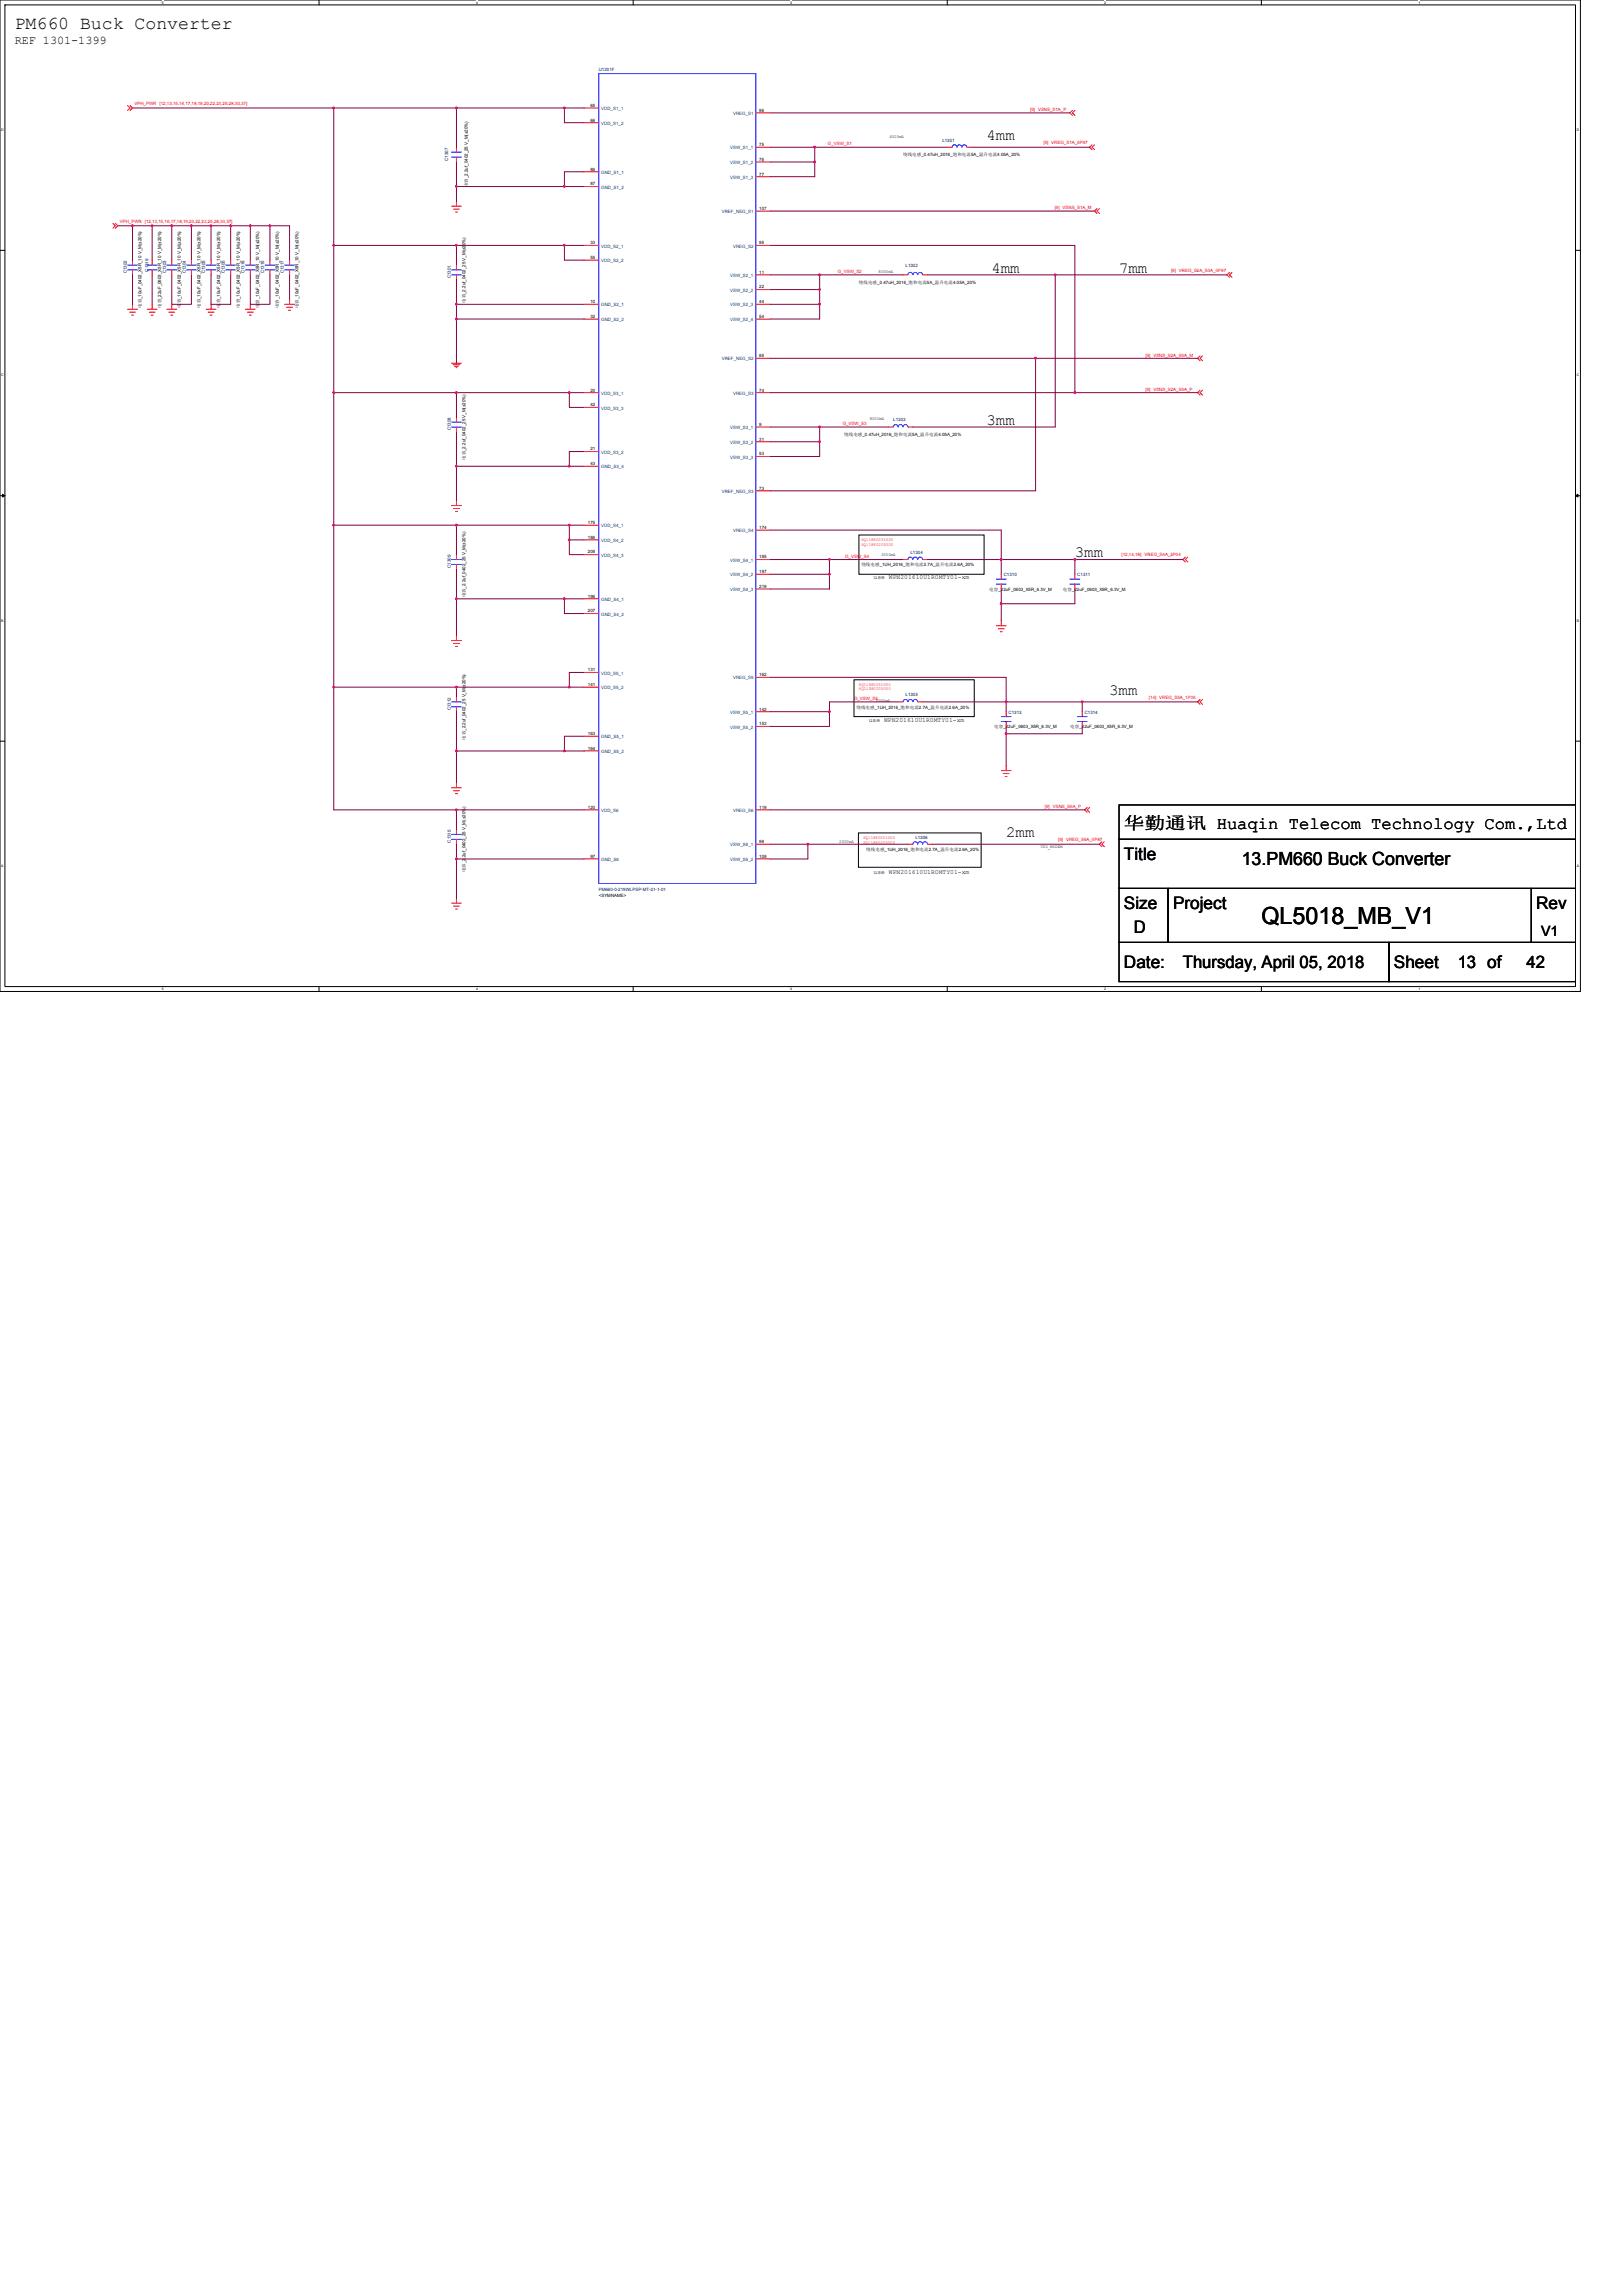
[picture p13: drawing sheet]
<svg xmlns="http://www.w3.org/2000/svg" width="210mm" height="297mm" viewBox="0 0 210 297" stroke-linecap="round" stroke-linejoin="round" font-family="sans-serif">
<defs><g id="words">
<text font-size="3" x="163.2" y="119.6">QL5018_MB_V1</text>
<g font-size="2.3">
<text x="1.9" y="3.8">PM660 Buck Converter</text>
<text x="160.7" y="112">13.PM660 Buck Converter</text>
</g>
<g font-size="2.2">
<text x="145.4" y="107.2">华勤通讯 Huaqin Telecom Technology Com.,Ltd</text>
<text x="145.4" y="111.2">Title</text>
<text x="145.4" y="117.6">Size</text>
<text x="151.8" y="117.6">Project</text>
<text x="198.8" y="117.6">Rev</text>
<text x="145.4" y="125.2">Date:</text>
<text x="146.7" y="120.7">D</text>
<text x="153" y="125.2">Thursday, April 05, 2018</text>
<text x="180.3" y="125.2">Sheet</text>
<text x="188.6" y="125.2">13 of</text>
<text x="197.5" y="125.2">42</text>
</g>
<g font-size="2">
<text x="127.6" y="18.1">4mm</text>
<text x="128.3" y="35.3">4mm</text>
<text x="144.8" y="35.3">7mm</text>
<text x="127.6" y="55">3mm</text>
<text x="139.1" y="72.1">3mm</text>
<text x="143.5" y="89.9">3mm</text>
<text x="130.2" y="108.3">2mm</text>
</g>
<text font-size="1.8" x="199.4" y="121">V1</text>
<text font-size="1.5" x="1.9" y="5.7">REF 1301-1399</text>
<g font-size=".8">
<text x="113" y="75">use WPN201610U1R0MTY01-xm</text>
<text x="112.4" y="93.4">use WPN201610U1R0MTY01-xm</text>
<text x="113" y="113.1">use WPN201610U1R0MTY01-xm</text>
</g>
<g font-size=".6" fill="#000080">
<text x="77.5" y="9.1">U1201F</text>
<text x="58" y="20.8" transform="rotate(-90 58 20.8)">C1307</text>
<text x="121.9" y="18.3">L1301</text>
<text x="16.4" y="35.3" transform="rotate(-90 16.4 35.3)">C1302</text>
<text x="19.2" y="35.2" transform="rotate(-90 19.2 35.2)">C1319</text>
<text x="21.5" y="35.3" transform="rotate(-90 21.5 35.3)">C1303</text>
<text x="24" y="35.3" transform="rotate(-90 24 35.3)">C1304</text>
<text x="26.6" y="35.3" transform="rotate(-90 26.6 35.3)">C1305</text>
<text x="29.1" y="35.3" transform="rotate(-90 29.1 35.3)">C1306</text>
<text x="31.6" y="35.4" transform="rotate(-90 31.6 35.4)">C1318</text>
<text x="34.2" y="35.4" transform="rotate(-90 34.2 35.4)">C1316</text>
<text x="36.7" y="35.4" transform="rotate(-90 36.7 35.4)">C1317</text>
<text x="117.2" y="34.5">L1302</text>
<text x="58.3" y="36" transform="rotate(-90 58.3 36)">C1301</text>
<text x="58.3" y="55.7" transform="rotate(-90 58.3 55.7)">C1308</text>
<text x="115.6" y="54.5">L1303</text>
<text x="117.8" y="71.7">L1304</text>
<text x="58.3" y="73.5" transform="rotate(-90 58.3 73.5)">C1309</text>
<text x="129.9" y="74.5">C1310</text>
<text x="139.4" y="74.5">C1311</text>
<text x="58.3" y="91.9" transform="rotate(-90 58.3 91.9)">C1312</text>
<text x="117.2" y="90.1">L1305</text>
<text x="130.5" y="92.3">C1313</text>
<text x="140.3" y="92.3">C1314</text>
<text x="58.3" y="109" transform="rotate(-90 58.3 109)">C1315</text>
<text x="118.4" y="108.5">L1306</text>
<text x="77.5" y="115.2">PM660-0-219WLPSP-MT-01-1-01</text>
</g>
<g font-size=".6" fill="#f00">
<text x="17.4" y="13.6">VPH_PWR [12,13,15,16,17,18,19,20,22,23,25,28,30,37]</text>
<text x="133.3" y="14.4">[9] VSNS_S1A_P</text>
<text x="107.1" y="18.8">G_VSW_S1</text>
<text x="135" y="18.6">[9] VREG_S1A_0P87</text>
<text x="15.5" y="28.9">VPH_PWR [12,13,15,16,17,18,19,20,22,23,25,28,30,37]</text>
<text x="136.5" y="27.1">[9] VSNS_S1A_M</text>
<text x="108.4" y="35.3">G_VSW_S2</text>
<text x="151.5" y="35.2">[9] VREG_S2A_S3A_0P87</text>
<text x="148.2" y="46.1">[9] VSNS_S2A_S3A_M</text>
<text x="148.2" y="50.6">[9] VSNS_S2A_S3A_P</text>
<text x="109" y="55">G_VSW_S3</text>
<text x="111.4" y="70">HQ11880051000</text>
<text x="111.4" y="70.6">HQ11880205000</text>
<text x="145.1" y="72">[12,14,18]</text>
<text x="148.1" y="72">VREG_S4A_2P04</text>
<text x="109.3" y="72.2">G_VSW_S4</text>
<text x="111.1" y="88.8">HQ11880051000</text>
<text x="111.1" y="89.3">HQ11880205000</text>
<text x="110.5" y="90.6">G_VSW_S5</text>
<text x="148.7" y="90.4">[14] VREG_S5A_1P35</text>
<text x="135.2" y="104.6">[9] VSNS_S6A_P</text>
<text x="111.7" y="108.6">HQ11880051000</text>
<text x="111.7" y="109.1">HQ11880205000</text>
<text x="136.9" y="108.8">[9] VREG_S6A_0P87</text>
</g>
<g font-size=".6">
<text x="76.4" y="13.8">65</text>
<text x="76.4" y="15.7">66</text>
<text x="98.2" y="14.5">96</text>
<text x="115.1" y="17.8">4000mA</text>
<text x="76.4" y="22.1">86</text>
<text x="76.4" y="24">87</text>
<text x="98.2" y="18.9">75</text>
<text x="98.2" y="20.8">76</text>
<text x="98.2" y="22.7">77</text>
<text x="116.8" y="20.2">绕线电感_0.47uH_2016_饱和电流5A_温升电流4.05A_20%</text>
<text x="60.5" y="24.2" transform="rotate(-90 60.5 24.2)">电容_2.2uf_0402_25 V_M(±20%)</text>
<text x="98.2" y="27.2">107</text>
<text x="76.4" y="31.6">33</text>
<text x="76.4" y="33.5">55</text>
<text x="98.2" y="31.6">95</text>
<text x="98.2" y="35.4">11</text>
<text x="113.7" y="35.3">8000mA</text>
<text x="18.3" y="39.8" transform="rotate(-90 18.3 39.8)">电容_10uF_0402_X5R_10 V_M(±20%)</text>
<text x="20.8" y="39.8" transform="rotate(-90 20.8 39.8)">电容_22uF_0603_X5R_10 V_M(±20%)</text>
<text x="23.4" y="39.8" transform="rotate(-90 23.4 39.8)">电容_10uF_0402_X5R_10 V_M(±20%)</text>
<text x="25.9" y="39.8" transform="rotate(-90 25.9 39.8)">电容_10uF_0402_X5R_10 V_M(±20%)</text>
<text x="28.5" y="39.8" transform="rotate(-90 28.5 39.8)">电容_10uF_0402_X5R_10 V_M(±20%)</text>
<text x="31" y="39.8" transform="rotate(-90 31 39.8)">电容_10uF_0402_X5R_10 V_M(±20%)</text>
<text x="33.5" y="39.9" transform="rotate(-90 33.5 39.9)">电容_10uF_0402_X5R_10 V_M(±20%)</text>
<text x="36.1" y="39.9" transform="rotate(-90 36.1 39.9)">电容_10uF_0402_X5R_10 V_M(±20%)</text>
<text x="38.6" y="39.9" transform="rotate(-90 38.6 39.9)">电容_10uF_0402_X5R_10 V_M(±20%)</text>
<text x="60.2" y="39.2" transform="rotate(-90 60.2 39.2)">电容_2.2uf_0402_25 V_M(±20%)</text>
<text x="76.4" y="39.2">10</text>
<text x="76.4" y="41.1">32</text>
<text x="98.2" y="37.3">22</text>
<text x="98.2" y="39.2">44</text>
<text x="98.2" y="41.1">54</text>
<text x="111.1" y="36.7">绕线电感_0.47uH_2016_饱和电流5A_温升电流4.05A_20%</text>
<text x="98.2" y="46.2">85</text>
<text x="76.4" y="50.7">20</text>
<text x="76.4" y="52.6">42</text>
<text x="98.2" y="50.7">74</text>
<text x="60.2" y="59.5" transform="rotate(-90 60.2 59.5)">电容_2.2uf_0402_25 V_M(±20%)</text>
<text x="76.4" y="58.3">21</text>
<text x="98.2" y="55.1">9</text>
<text x="98.2" y="57">31</text>
<text x="98.2" y="58.9">53</text>
<text x="109.2" y="56.4">绕线电感_0.47uH_2016_饱和电流5A_温升电流4.05A_20%</text>
<text x="112.5" y="54.4">8000mA</text>
<text x="76.4" y="60.2">43</text>
<text x="98.2" y="63.4">73</text>
<text x="76.1" y="67.8">175</text>
<text x="76.1" y="69.7">186</text>
<text x="76.1" y="71.6">208</text>
<text x="98.2" y="68.4">174</text>
<text x="114" y="71.9">3000mA</text>
<text x="60.2" y="77.3" transform="rotate(-90 60.2 77.3)">电容_2.2uf_0402_25 V_M(±20%)</text>
<text x="76.1" y="77.3">196</text>
<text x="98.2" y="72.2">185</text>
<text x="98.2" y="74.1">197</text>
<text x="98.2" y="76.1">219</text>
<text x="111.4" y="73.3">绕线电感_1UH_2016_饱和电流2.7A_温升电流2.6A_20%</text>
<text x="128" y="76.4">电容_22uF_0603_X5R_6.3V_M</text>
<text x="137.5" y="76.4">电容_22uF_0603_X5R_6.3V_M</text>
<text x="76.1" y="79.2">207</text>
<text x="76.1" y="86.8">131</text>
<text x="76.1" y="88.8">141</text>
<text x="98.2" y="87.5">162</text>
<text x="60.2" y="95.7" transform="rotate(-90 60.2 95.7)">电容_2.2uf_0402_25 V_M(±20%)</text>
<text x="76.1" y="95.1">163</text>
<text x="98.2" y="91.9">142</text>
<text x="98.2" y="93.8">153</text>
<text x="110.8" y="91.7">绕线电感_1UH_2016_饱和电流2.7A_温升电流2.6A_20%</text>
<text x="113.3" y="90.8">3000mA</text>
<text x="128.6" y="94.2">电容_22uF_0603_X5R_6.3V_M</text>
<text x="138.5" y="94.2">电容_22uF_0603_X5R_6.3V_M</text>
<text x="76.1" y="97">164</text>
<text x="76.1" y="104.6">120</text>
<text x="98.2" y="104.6">119</text>
<text x="60.2" y="112.8" transform="rotate(-90 60.2 112.8)">电容_2.2uf_0402_25 V_M(±20%)</text>
<text x="76.4" y="111">97</text>
<text x="98.2" y="109.1">98</text>
<text x="98.2" y="111">109</text>
<text x="108.6" y="109.1">2000mA</text>
<text x="112.1" y="110.1">绕线电感_1UH_2016_饱和电流2.7A_温升电流2.6A_20%</text>
<text x="134.6" y="109.7">VDD_MODEM</text>
<text x="77.5" y="116.1">&lt;SYMNAME&gt;</text>
</g>
<g font-size=".6" fill="#004080">
<text x="77.8" y="14.2">VDD_S1_1</text>
<text x="77.8" y="16.2">VDD_S1_2</text>
<text x="94.8" y="14.9">VREG_S1</text>
<text x="77.8" y="22.5">GND_S1_1</text>
<text x="94.5" y="19.3">VSW_S1_1</text>
<text x="94.5" y="21.2">VSW_S1_2</text>
<text x="94.5" y="23.1">VSW_S1_3</text>
<text x="77.8" y="24.4">GND_S1_2</text>
<text x="93.4" y="27.6">VREF_NEG_S1</text>
<text x="77.8" y="32">VDD_S2_1</text>
<text x="77.8" y="33.9">VDD_S2_2</text>
<text x="94.5" y="35.8">VSW_S2_1</text>
<text x="94.8" y="32">VREG_S2</text>
<text x="77.8" y="39.6">GND_S2_1</text>
<text x="77.8" y="41.6">GND_S2_2</text>
<text x="94.5" y="37.7">VSW_S2_2</text>
<text x="94.5" y="39.6">VSW_S2_3</text>
<text x="94.5" y="41.6">VSW_S2_4</text>
<text x="93.4" y="46.6">VREF_NEG_S2</text>
<text x="77.8" y="51.1">VDD_S3_1</text>
<text x="77.8" y="53">VDD_S3_3</text>
<text x="94.8" y="51.1">VREG_S3</text>
<text x="77.8" y="58.7">VDD_S3_2</text>
<text x="94.5" y="55.5">VSW_S3_1</text>
<text x="94.5" y="57.4">VSW_S3_2</text>
<text x="94.5" y="59.3">VSW_S3_3</text>
<text x="77.8" y="60.6">GND_S3_4</text>
<text x="93.4" y="63.8">VREF_NEG_S3</text>
<text x="77.8" y="68.2">VDD_S4_1</text>
<text x="77.8" y="70.1">VDD_S4_2</text>
<text x="94.8" y="68.9">VREG_S4</text>
<text x="77.8" y="72">VDD_S4_3</text>
<text x="77.8" y="77.7">GND_S4_1</text>
<text x="94.5" y="72.7">VSW_S4_1</text>
<text x="94.5" y="74.6">VSW_S4_2</text>
<text x="94.5" y="76.5">VSW_S4_3</text>
<text x="77.8" y="79.7">GND_S4_2</text>
<text x="77.8" y="87.3">VDD_S5_1</text>
<text x="77.8" y="89.2">VDD_S5_2</text>
<text x="94.8" y="87.9">VREG_S5</text>
<text x="77.8" y="95.5">GND_S5_1</text>
<text x="94.5" y="92.4">VSW_S5_1</text>
<text x="94.5" y="94.3">VSW_S5_2</text>
<text x="77.8" y="97.4">GND_S5_2</text>
<text x="77.8" y="105.1">VDD_S6</text>
<text x="94.8" y="105.1">VREG_S6</text>
<text x="77.8" y="111.4">GND_S6</text>
<text x="94.5" y="109.5">VSW_S6_1</text>
<text x="94.5" y="111.4">VSW_S6_2</text>
</g>
<g font-size=".5">
<text x="21" y=".5">5</text>
<text x="61.6" y=".5">4</text>
<text x="102.2" y=".5">3</text>
<text x="142.9" y=".5">2</text>
<text x="183.5" y=".5">1</text>
<text x=".2" y="16.9">D</text>
<text x="204" y="16.9">D</text>
<text x=".2" y="48.7">C</text>
<text x="204" y="48.7">C</text>
<text x=".2" y="80.4">B</text>
<text x="204" y="80.4">B</text>
<text x=".2" y="112.2">A</text>
<text x="204" y="112.2">A</text>
<text x="21" y="128.1">5</text>
<text x="61.6" y="128.1">4</text>
<text x="102.2" y="128.1">3</text>
<text x="142.9" y="128.1">2</text>
<text x="183.5" y="128.1">1</text>
</g>
</g></defs>
<path d="M0 0h204.5v128.3h-204.5zM.6 .6h203.2v127h-203.2z" fill="none" stroke="#000" stroke-width=".13"/>
<g fill="#fff">
<path d="M21 .1h.2v.5h-.2z"/>
<path d="M21 127.7h.2v.5h-.2z"/>
</g>
<path d="M41.3 0v.6M41.3 127.6v.7" fill="none" stroke="#000" stroke-width=".13"/>
<g fill="#fff">
<path d="M61.6 .1h.2v.5h-.2z"/>
<path d="M61.6 127.7h.2v.5h-.2z"/>
</g>
<path d="M81.9 0v.6M81.9 127.6v.7" fill="none" stroke="#000" stroke-width=".13"/>
<g fill="#fff">
<path d="M102.2 .1h.3v.5h-.3z"/>
<path d="M102.2 127.7h.3v.5h-.3z"/>
</g>
<path d="M122.6 0v.6M122.6 127.6v.7" fill="none" stroke="#000" stroke-width=".13"/>
<g fill="#fff">
<path d="M142.9 .1h.2v.5h-.2z"/>
<path d="M142.9 127.7h.2v.5h-.2z"/>
</g>
<path d="M163.2 0v.6M163.2 127.6v.7" fill="none" stroke="#000" stroke-width=".13"/>
<g fill="#fff">
<path d="M183.5 .1h.3v.5h-.3z"/>
<path d="M183.5 127.7h.3v.5h-.3z"/>
<path d="M.2 16.5h.3v.5h-.3z"/>
<path d="M204 16.5h.3v.5h-.3z"/>
<path d="M.2 48.3h.3v.5h-.3z"/>
<path d="M204 48.3h.3v.5h-.3z"/>
</g>
<path d="M0 32.4h.6M203.8 32.4h.7" fill="none" stroke="#000" stroke-width=".13"/>
<g fill="#fff">
<path d="M.2 80h.3v.5h-.3z"/>
<path d="M204 80h.3v.5h-.3z"/>
</g>
<path d="M0 64.1h.6M203.8 64.1h.7" fill="none" stroke="#000" stroke-width=".13"/>
<path d="M.3 63.9l.3 .2-.3 .2zM203.8 64.1l.4-.2v.4z" fill="#000" stroke="#000" stroke-width=".13"/>
<g fill="#fff">
<path d="M.2 111.8h.2v.5h-.2z"/>
<path d="M204 111.8h.3v.5h-.3z"/>
</g>
<path d="M111.1 69.2h16.2v5.1h-16.2zM0 95.9h.6M110.5 87.9h15.5v4.8h-15.5zM203.8 95.9h.7M111.1 107.8h15.8v4.4h-15.8zM144.8 108.6h59v6.3h-59zM144.8 104.1h59v4.5h-59zM144.8 114.9h6.3v7h-6.3zM151.1 114.9h47v7h-47zM198.1 114.9h5.7v7h-5.7zM144.8 121.9h34.9v5.1h-34.9zM179.7 121.9h24.1v5.1h-24.1z" fill="none" stroke="#000" stroke-width=".13"/>
<g fill="none" stroke="#f00" stroke-width=".13">
<path d="M16.5 13.7l.3 .3-.3 .3M16.8 13.7l.3 .3-.3 .3M59.1 19v.7M75.6 14h1.9M75.6 15.9h1.9M97.8 14.6h1.9M97.8 19h1.9M122.6 19h.6M125.1 19h.6M138.7 14.3l-.3 .3 .3 .3M139.1 14.3l-.4 .3 .4 .3M141.3 18.7l-.3 .3 .3 .4"/>
<path d="M141.6 18.7l-.3 .3 .3 .4M14.6 28.9l.3 .3-.3 .3M14.9 28.9l.3 .3-.3 .3M17.1 33.7v.6M17.1 34.9v.7M17.1 39.4v.6M19.7 33.7v.6M19.7 34.9v.7M19.7 39.4v.6M22.2 33.7v.6M22.2 34.9v.7M22.2 39.4v.6"/>
<path d="M24.8 33.7v.6M24.8 34.9v.7M27.3 33.7v.6M27.3 34.9v.7M27.3 39.4v.6M29.8 33.7v.6M29.8 34.9v.7M32.4 33.7v.6M32.4 34.9v.7M32.4 39.4v.6M34.9 33.7v.6M34.9 34.9v.7"/>
<path d="M36.8 39.4h1.3M37.1 39.8h.7M37.5 33.7v.6M37.5 34.9v.7M37.5 38.7v.7M58.4 26.7h1.3M58.7 27.1h.7M58.9 27.4h.3M59.1 26v.7M59.1 20.3v.7M59.1 34.3v.6M59.1 35.6v.6"/>
<path d="M75.6 22.2h1.9M75.6 24.1h1.9M75.6 31.7h1.9M75.6 33.7h1.9M75.6 39.4h1.9M97.8 21h1.9M97.8 22.9h1.9M97.8 27.3h1.9M97.8 31.7h1.9M97.8 35.6h1.9M97.8 37.5h1.9M97.8 39.4h1.9"/>
<path d="M116.8 35.6h.7M119.4 35.6h.6M141.9 27l-.3 .3 .3 .3M142.2 27l-.3 .3 .3 .3M159.1 35.2l-.4 .4 .4 .3M159.4 35.2l-.3 .4 .3 .3M16.5 40h1.3M16.8 40.4h.7M17 40.8h.3M19.1 40h1.2M19.3 40.4h.8M19.6 40.8h.2"/>
<path d="M21.6 40h1.3M21.8 40.4h.8M22.1 40.8h.3M26.7 40h1.2M26.9 40.4h.8M27.2 40.8h.2M31.8 40h1.2M32 40.4h.8M32.3 40.8h.2M37.3 40.1h.3M58.4 47h1.3M58.6 47.2h.9"/>
<path d="M58.8 47.4h.5M59 47.6h.1M59.1 54v.6M59.1 55.2v.7M75.6 41.3h1.9M75.6 50.8h1.9M75.6 52.7h1.9M75.6 58.4h1.9M97.8 41.3h1.9M97.8 46.4h1.9M97.8 50.8h1.9M97.8 55.2h1.9"/>
<path d="M97.8 57.1h1.9M97.8 59.1h1.9M114.9 55.2h.7M117.5 55.2h.6M155.3 46l-.4 .4 .4 .3M155.3 50.5l-.4 .3 .4 .3M155.6 46l-.3 .4 .3 .3M155.6 50.5l-.3 .3 .3 .3M58.4 65.4h1.3M58.7 65.8h.7M58.9 66.2h.3M59.1 64.8v.6"/>
<path d="M59.1 71.8v.6M59.1 73v.7M75.6 60.3h1.9M75.6 67.9h1.9M75.6 69.8h1.9M75.6 71.8h1.9M75.6 77.5h1.9M75.6 79.4h1.9M97.8 63.5h1.9M97.8 68.6h1.9M97.8 72.4h1.9M97.8 74.3h1.9"/>
<path d="M97.8 76.2h1.9M116.8 72.4h.7M119.4 72.4h.6M129.5 74.3v.6M129.5 75.6v.6M139.1 74.3v.6M139.1 75.6v.6M153.4 72.1l-.4 .3 .4 .3M153.7 72.1l-.3 .3 .3 .3M58.4 82.9h1.3M58.7 83.2h.7M58.9 83.6h.3"/>
<path d="M59.1 82.2v.7M59.1 90.2v.6M59.1 91.4v.7M75.6 87h1.9M75.6 88.9h1.9M75.6 95.2h1.9M75.6 97.2h1.9M97.8 87.6h1.9M97.8 92.1h1.9M97.8 94h1.9M116.2 90.8h.6M118.7 90.8h.7"/>
<path d="M128.9 81h1.3M129.2 81.3h.7M129.4 81.7h.3M129.5 80.3v.7M129.5 99.7h1.3M130.2 92.1v.6M130.2 93.3v.7M130.2 99.1v.6M140 92.1v.6M140 93.3v.7M155.3 90.5l-.4 .3 .4 .3M155.6 90.5l-.3 .3 .3 .3"/>
<path d="M58.4 101.9h1.3M58.4 116.8h1.3M58.7 102.3h.7M58.7 117.2h.7M58.9 102.7h.3M58.9 117.6h.3M59.1 101.3v.6M59.1 107.3v.6M59.1 108.6v.6M59.1 116.2v.6M75.6 104.8h1.9M75.6 111.1h1.9"/>
<path d="M97.8 104.8h1.9M97.8 109.2h1.9M97.8 111.1h1.9M117.5 109.2h.6M120 109.2h.6M129.8 100.1h.8M130 100.5h.3M140.7 104.5l-.4 .3 .4 .3M141 104.5l-.3 .3 .3 .3M142.6 108.9l-.4 .3 .4 .3M142.9 108.9l-.3 .3 .3 .3"/>
</g>
<g fill="none" stroke="#00f" stroke-width=".13">
<path d="M58.4 19.7h1.3M59.1 19.7h.1M77.5 9.5h20.3v104.8h-20.3zM123.2 19a.31 .31 0 0 1 .3-.3 .31 .31 0 0 1 .3 .3 .32 .32 0 0 1 .3-.3 .32 .32 0 0 1 .3 .3M123.2 19h.1M124.5 19a.31 .31 0 0 1 .3-.3 .31 .31 0 0 1 .3 .3M125.1 19h.1M16.5 34.3h1.3M16.5 34.9h1.3M17.1 34.3h.1M17.1 34.9h.1M19 34.3h1.3"/>
<path d="M19 34.9h1.3M19.7 34.3h.1M19.7 34.9h.1M21.6 34.3h1.3M21.6 34.9h1.3M22.2 34.3h.1M22.2 34.9h.1M24.1 34.3h1.3M24.1 34.9h1.3M24.8 34.3h.1M24.8 34.9h.1M26.7 34.3h1.2"/>
<path d="M26.7 34.9h1.2M27.3 34.3h.1M27.3 34.9h.1M29.2 34.3h1.3M29.2 34.9h1.3M29.8 34.3h.1M29.8 34.9h.1M31.8 34.3h1.2M31.8 34.9h1.2M32.4 34.3h.1M32.4 34.9h.1M34.3 34.3h1.3"/>
<path d="M34.3 34.9h1.3M34.9 34.3h.1M34.9 34.9h.1M36.8 34.3h1.3M36.8 34.9h1.3M37.5 34.3h.1M37.5 34.9h.1M58.4 20.3h1.3M58.4 34.9h1.3M58.4 35.6h1.3M59.1 20.3h.1M59.1 34.9h.1"/>
<path d="M59.1 35.6h.1M117.5 35.5a.31 .31 0 0 1 .3-.3 .31 .31 0 0 1 .3 .3M117.5 35.6h.1M118.1 35.5a.31 .31 0 0 1 .3-.3 .31 .31 0 0 1 .3 .3 .32 .32 0 0 1 .3-.3 .32 .32 0 0 1 .4 .3M119.4 35.6h.1M58.4 54.6h1.3M58.4 55.2h1.3M59.1 54.6h.1M59.1 55.2h.1M115.6 55.2a.31 .31 0 0 1 .3-.3 .31 .31 0 0 1 .3 .3M115.6 55.2h.1M116.2 55.2a.31 .31 0 0 1 .3-.3 .31 .31 0 0 1 .3 .3 .32 .32 0 0 1 .3-.3 .32 .32 0 0 1 .4 .3"/>
<path d="M117.5 55.2h.1M58.4 72.4h1.3M58.4 73h1.3M59.1 72.4h.1M59.1 73h.1M117.5 72.4a.31 .31 0 0 1 .3-.3 .31 .31 0 0 1 .3 .3M117.5 72.4h.1M118.1 72.4a.31 .31 0 0 1 .3-.3 .31 .31 0 0 1 .3 .3 .32 .32 0 0 1 .3-.3 .32 .32 0 0 1 .4 .3M119.4 72.4h.1M128.9 74.9h1.3M128.9 75.6h1.3M129.5 74.9h.1"/>
<path d="M129.5 75.6h.1M138.4 74.9h1.3M138.4 75.6h1.3M139.1 74.9h.1M139.1 75.6h.1M58.4 90.8h1.3M58.4 91.4h1.3M59.1 90.8h.1M59.1 91.4h.1M116.8 90.8a.31 .31 0 0 1 .3-.3 .31 .31 0 0 1 .4 .3M116.8 90.8h.1M117.5 90.8a.31 .31 0 0 1 .3-.3 .31 .31 0 0 1 .3 .3"/>
<path d="M118.1 90.8a.31 .31 0 0 1 .3-.3 .31 .31 0 0 1 .3 .3M118.7 90.8h.1M129.5 92.7h1.3M129.5 93.3h1.3M130.2 92.7h.1M130.2 93.3h.1M139.4 92.7h1.3M139.4 93.3h1.3M140 92.7h.1M140 93.3h.1M58.4 107.9h1.3M58.4 108.6h1.3"/>
<path d="M59.1 107.9h.1M59.1 108.6h.1M118.1 109.2a.31 .31 0 0 1 .3-.3 .31 .31 0 0 1 .3 .3 .32 .32 0 0 1 .3-.3 .32 .32 0 0 1 .4 .3M118.1 109.2h.1M119.4 109.2a.31 .31 0 0 1 .3-.3 .31 .31 0 0 1 .3 .3M120 109.2h.1"/>
</g>
<g fill="none" stroke="#800040" stroke-width=".13">
<path d="M17.1 14h26.1M43.2 14v17.7M43.2 14h15.9M59.1 14v5M59.1 14h13.9M73 14h2.6M73 14v1.9h2.6M99.7 19h5.7M99.7 14.6h38.7M105.4 19.1v1.9M105.4 19h17.2M125.7 19h15.3"/>
<path d="M15.2 29.2h1.9M17.1 29.2v4.5M17.1 29.2h2.6M17.1 35.6v3.8M19.7 29.2h2.5M19.7 29.2v4.5M19.7 35.6v3.8M22.2 29.2h2.6M22.2 29.2v4.5M22.2 35.6v3.8h2.6v-3.8M24.8 29.2v4.5M24.8 29.2h2.5"/>
<path d="M27.3 29.2v4.5M27.3 29.2h2.5v4.5M27.3 35.6v3.8h2.5v-3.8M29.8 29.2h2.6v4.5M32.4 29.2h2.5M32.4 35.6v3.8h2.5v-3.8M34.9 29.2h2.6v4.5M34.9 29.2v4.5M37.5 35.6v3.1M43.2 31.7h15.9M43.2 31.7v19.1M59.1 31.7v2.6"/>
<path d="M59.1 24.1v1.9M59.1 36.2v3.2h16.5M59.1 39.4v1.9h16.5M59.1 31.7h13.9M59.1 24.1h13.9M59.1 21v3.1M73 24.1h2.6M73 31.8v1.9h2.6M73 31.7h2.6M75.6 22.2h-2.6v1.9M99.7 35.6h6.3M99.7 37.5h6.3"/>
<path d="M99.7 21h5.7M99.7 27.3h41.9M99.7 39.4h6.3M99.7 31.7h39.4v19.1M105.4 21v1.9h-5.7M106 37.5v1.9M106 39.4v1.9h-6.3M106 35.6v1.9M106 35.6h10.8M120 35.6h16.5M136.5 35.6h22.2M136.5 35.6v19.6h-18.4"/>
<path d="M43.2 50.8h15.9M43.2 50.8v38.1M59.1 50.8h14.6M59.1 41.3v5.7M59.1 50.8v3.2M59.1 55.9v4.4M73.7 50.8v1.9h1.9M73.7 50.8h1.9M75.6 58.4h-1.9v1.9M99.7 46.4h34.3M99.7 55.2h6.3M99.7 57.1h6.3"/>
<path d="M99.7 50.8h39.4M106 55.2v1.9M106 55.2h8.9M106 57.2v1.9h-6.3M134 46.4h20.9M134 46.4v17.1h-34.3M139.1 50.8h15.8M43.2 67.9h15.9M59.1 67.9h14.6M59.1 73.7v3.8M59.1 67.9v3.9M59.1 77.5v4.7"/>
<path d="M59.1 60.3v4.5M59.1 77.5h13.9M59.1 60.3h14.6M73 77.5h2.6M73 77.5v1.9h2.6M73.7 69.8h1.9M73.7 67.9h1.9M73.7 69.9v1.9h1.9M73.7 67.9v1.9M73.7 60.3h1.9M99.7 68.6h29.8v3.8M99.7 74.3h7.6"/>
<path d="M99.7 72.4h7.6M107.3 72.4h9.5M107.3 74.3v1.9h-7.6M107.3 72.4v1.9M120 72.4h9.5M129.5 72.4h9.6M129.5 76.2v1.9M129.5 78.1v2.2M129.5 72.4v1.9M139.1 72.4h13.9M139.1 76.2v1.9h-9.6M139.1 72.4v1.9"/>
<path d="M43.2 88.9h15.9M43.2 88.9v15.9h15.9M59.1 88.9h14.6M59.1 92.1v5.1M59.1 97.2v4.1M59.1 88.9v1.3M59.1 97.2h13.9M73 97.2h2.6M73.7 88.9h1.9M75.6 87h-1.9v1.9M75.6 95.3h-2.6v1.9M99.7 87.6h30.5v3.2"/>
<path d="M99.7 92.1h7.6M107.3 92.1v1.9h-7.6M116.2 90.8h-8.9v1.3M119.4 90.8h10.8M130.2 90.8v1.3M130.2 90.8h9.8M130.2 94v.9M130.2 94.9v4.2M140 90.8h14.9M140 94v.9h-9.8M140 90.8v1.3M59.1 109.2v1.9"/>
<path d="M59.1 111.1v5.1M59.1 104.8v2.5M59.1 104.8h16.5M59.1 111.1h16.5M99.7 104.8h40.6M99.7 109.2h4.8M104.5 109.2v1.9h-4.8M104.5 109.2h13M120.6 109.2h21.6"/>
</g>
<g fill="#f0f" stroke="#f0f" stroke-width=".13">
<path d="M59 31.7h.1v.1h-.1z" fill-rule="evenodd"/>
<path d="M73.6 60.2h.1v.2h-.1z" fill-rule="evenodd"/>
<path d="M59 50.7h.1v.2h-.1z" fill-rule="evenodd"/>
<path d="M72.9 77.4h.2v.1h-.2z" fill-rule="evenodd"/>
<path d="M72.9 97.1h.2v.1h-.2z" fill-rule="evenodd"/>
<path d="M43.1 31.7h.1v.1h-.1z" fill-rule="evenodd"/>
<path d="M105.3 19h.2v.1h-.2z" fill-rule="evenodd"/>
<path d="M105.3 20.9h.2v.1h-.2z" fill-rule="evenodd"/>
<path d="M105.9 35.5h.2v.1h-.2z" fill-rule="evenodd"/>
<path d="M105.9 39.3h.2v.1h-.2z" fill-rule="evenodd"/>
<path d="M133.9 46.3h.2v.1h-.2z" fill-rule="evenodd"/>
<path d="M105.9 55.1h.2v.2h-.2z" fill-rule="evenodd"/>
<path d="M107.2 74.2h.2v.2h-.2z" fill-rule="evenodd"/>
<path d="M107.2 72.3h.2v.2h-.2z" fill-rule="evenodd"/>
<path d="M129.4 72.3h.2v.2h-.2z" fill-rule="evenodd"/>
<path d="M130.1 90.7h.1v.2h-.1z" fill-rule="evenodd"/>
<path d="M105.9 37.4h.2v.1h-.2z" fill-rule="evenodd"/>
<path d="M107.2 92h.2v.1h-.2z" fill-rule="evenodd"/>
<path d="M105.9 57.1h.2v.1h-.2z" fill-rule="evenodd"/>
<path d="M139 50.7h.1v.2h-.1z" fill-rule="evenodd"/>
<path d="M59 67.8h.1v.2h-.1z" fill-rule="evenodd"/>
<path d="M73.6 67.8h.1v.2h-.1z" fill-rule="evenodd"/>
<path d="M43.1 67.8h.1v.2h-.1z" fill-rule="evenodd"/>
<path d="M43.1 50.7h.1v.2h-.1z" fill-rule="evenodd"/>
<path d="M59 77.4h.1v.1h-.1z" fill-rule="evenodd"/>
<path d="M59 97.1h.1v.1h-.1z" fill-rule="evenodd"/>
<path d="M59 111h.1v.2h-.1z" fill-rule="evenodd"/>
<path d="M139 72.3h.1v.2h-.1z" fill-rule="evenodd"/>
<path d="M129.4 78h.2v.2h-.2z" fill-rule="evenodd"/>
<path d="M130.1 94.8h.1v.2h-.1z" fill-rule="evenodd"/>
<path d="M139.9 90.7h.2v.2h-.2z" fill-rule="evenodd"/>
<path d="M104.4 109.1h.2v.2h-.2z" fill-rule="evenodd"/>
<path d="M73.6 69.8h.1v.1h-.1z" fill-rule="evenodd"/>
<path d="M59 13.9h.1v.1h-.1z" fill-rule="evenodd"/>
<path d="M43.1 13.9h.1v.1h-.1z" fill-rule="evenodd"/>
<path d="M72.9 13.9h.2v.1h-.2z" fill-rule="evenodd"/>
<path d="M72.9 24h.2v.2h-.2z" fill-rule="evenodd"/>
<path d="M59 24h.1v.2h-.1z" fill-rule="evenodd"/>
<path d="M72.9 31.7h.2v.1h-.2z" fill-rule="evenodd"/>
<path d="M59 41.2h.1v.1h-.1z" fill-rule="evenodd"/>
<path d="M59 39.3h.1v.1h-.1z" fill-rule="evenodd"/>
<path d="M73.6 50.7h.1v.2h-.1z" fill-rule="evenodd"/>
<path d="M59 60.2h.1v.2h-.1z" fill-rule="evenodd"/>
<path d="M59 88.8h.1v.2h-.1z" fill-rule="evenodd"/>
<path d="M43.1 88.8h.1v.2h-.1z" fill-rule="evenodd"/>
<path d="M73.6 88.8h.1v.2h-.1z" fill-rule="evenodd"/>
<path d="M136.4 35.5h.2v.1h-.2z" fill-rule="evenodd"/>
<path d="M59 104.7h.1v.1h-.1z" fill-rule="evenodd"/>
<path d="M19.6 29.1h.2v.2h-.2z" fill-rule="evenodd"/>
<path d="M22.1 29.1h.2v.2h-.2z" fill-rule="evenodd"/>
<path d="M24.7 29.1h.1v.2h-.1z" fill-rule="evenodd"/>
<path d="M27.2 29.1h.2v.2h-.2z" fill-rule="evenodd"/>
<path d="M29.7 29.1h.2v.2h-.2z" fill-rule="evenodd"/>
<path d="M32.3 29.1h.2v.2h-.2z" fill-rule="evenodd"/>
<path d="M34.8 29.1h.2v.2h-.2z" fill-rule="evenodd"/>
<path d="M17 29.1h.2v.2h-.2z" fill-rule="evenodd"/>
<path d="M59 31.7h.1v.1h-.1z" fill-rule="evenodd"/>
<path d="M73.6 60.2h.1v.2h-.1z" fill-rule="evenodd"/>
<path d="M59 50.7h.1v.2h-.1z" fill-rule="evenodd"/>
<path d="M72.9 77.4h.2v.1h-.2z" fill-rule="evenodd"/>
<path d="M72.9 97.1h.2v.1h-.2z" fill-rule="evenodd"/>
<path d="M43.1 31.7h.1v.1h-.1z" fill-rule="evenodd"/>
<path d="M105.3 19h.2v.1h-.2z" fill-rule="evenodd"/>
<path d="M105.3 20.9h.2v.1h-.2z" fill-rule="evenodd"/>
<path d="M105.9 35.5h.2v.1h-.2z" fill-rule="evenodd"/>
<path d="M105.9 39.3h.2v.1h-.2z" fill-rule="evenodd"/>
<path d="M133.9 46.3h.2v.1h-.2z" fill-rule="evenodd"/>
<path d="M105.9 55.1h.2v.2h-.2z" fill-rule="evenodd"/>
<path d="M107.2 74.2h.2v.2h-.2z" fill-rule="evenodd"/>
<path d="M107.2 72.3h.2v.2h-.2z" fill-rule="evenodd"/>
<path d="M129.4 72.3h.2v.2h-.2z" fill-rule="evenodd"/>
<path d="M130.1 90.7h.1v.2h-.1z" fill-rule="evenodd"/>
<path d="M105.9 37.4h.2v.1h-.2z" fill-rule="evenodd"/>
<path d="M107.2 92h.2v.1h-.2z" fill-rule="evenodd"/>
<path d="M105.9 57.1h.2v.1h-.2z" fill-rule="evenodd"/>
<path d="M139 50.7h.1v.2h-.1z" fill-rule="evenodd"/>
<path d="M59 67.8h.1v.2h-.1z" fill-rule="evenodd"/>
<path d="M73.6 67.8h.1v.2h-.1z" fill-rule="evenodd"/>
<path d="M43.1 67.8h.1v.2h-.1z" fill-rule="evenodd"/>
<path d="M43.1 50.7h.1v.2h-.1z" fill-rule="evenodd"/>
<path d="M59 77.4h.1v.1h-.1z" fill-rule="evenodd"/>
<path d="M59 97.1h.1v.1h-.1z" fill-rule="evenodd"/>
<path d="M59 111h.1v.2h-.1z" fill-rule="evenodd"/>
<path d="M139 72.3h.1v.2h-.1z" fill-rule="evenodd"/>
<path d="M129.4 78h.2v.2h-.2z" fill-rule="evenodd"/>
<path d="M130.1 94.8h.1v.2h-.1z" fill-rule="evenodd"/>
<path d="M139.9 90.7h.2v.2h-.2z" fill-rule="evenodd"/>
<path d="M104.4 109.1h.2v.2h-.2z" fill-rule="evenodd"/>
<path d="M73.6 69.8h.1v.1h-.1z" fill-rule="evenodd"/>
<path d="M59 13.9h.1v.1h-.1z" fill-rule="evenodd"/>
<path d="M43.1 13.9h.1v.1h-.1z" fill-rule="evenodd"/>
<path d="M72.9 13.9h.2v.1h-.2z" fill-rule="evenodd"/>
<path d="M72.9 24h.2v.2h-.2z" fill-rule="evenodd"/>
<path d="M59 24h.1v.2h-.1z" fill-rule="evenodd"/>
<path d="M72.9 31.7h.2v.1h-.2z" fill-rule="evenodd"/>
<path d="M59 41.2h.1v.1h-.1z" fill-rule="evenodd"/>
<path d="M59 39.3h.1v.1h-.1z" fill-rule="evenodd"/>
<path d="M73.6 50.7h.1v.2h-.1z" fill-rule="evenodd"/>
<path d="M59 60.2h.1v.2h-.1z" fill-rule="evenodd"/>
<path d="M59 88.8h.1v.2h-.1z" fill-rule="evenodd"/>
<path d="M43.1 88.8h.1v.2h-.1z" fill-rule="evenodd"/>
<path d="M73.6 88.8h.1v.2h-.1z" fill-rule="evenodd"/>
<path d="M136.4 35.5h.2v.1h-.2z" fill-rule="evenodd"/>
<path d="M59 104.7h.1v.1h-.1z" fill-rule="evenodd"/>
<path d="M19.6 29.1h.2v.2h-.2z" fill-rule="evenodd"/>
<path d="M22.1 29.1h.2v.2h-.2z" fill-rule="evenodd"/>
<path d="M24.7 29.1h.1v.2h-.1z" fill-rule="evenodd"/>
<path d="M27.2 29.1h.2v.2h-.2z" fill-rule="evenodd"/>
<path d="M29.7 29.1h.2v.2h-.2z" fill-rule="evenodd"/>
<path d="M32.3 29.1h.2v.2h-.2z" fill-rule="evenodd"/>
<path d="M34.8 29.1h.2v.2h-.2z" fill-rule="evenodd"/>
<path d="M17 29.1h.2v.2h-.2z" fill-rule="evenodd"/>
</g>
<use href="#words"/>
</svg>
